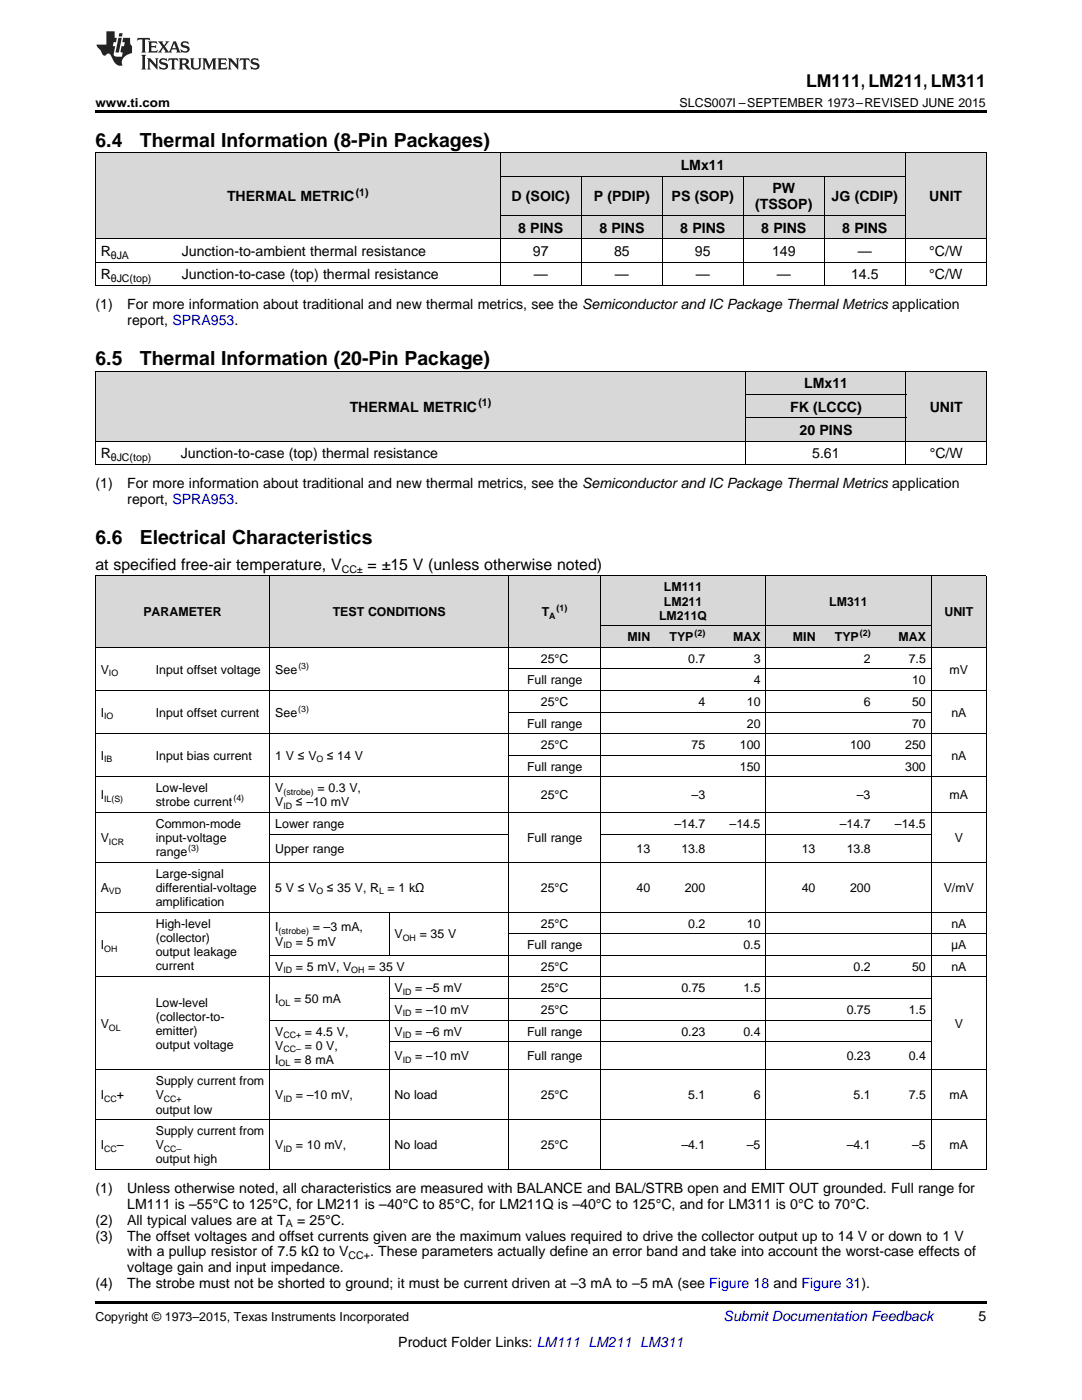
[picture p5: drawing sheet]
<svg xmlns="http://www.w3.org/2000/svg" width="216mm" height="279mm" viewBox="0 0 216 279" stroke-linecap="round" stroke-linejoin="round" font-family="sans-serif">
<defs><g id="words">
<g font-size="3.9">
<text x="19" y="29.3">6.4</text>
<text x="27.9" y="29.3">Thermal Information (8-Pin Packages)</text>
<text x="19" y="72.8">6.5</text>
<text x="27.9" y="72.8">Thermal Information (20-Pin Package)</text>
<text x="19" y="108.6">6.6</text>
<text x="27.9" y="108.6">Electrical Characteristics</text>
</g>
<text font-size="3.5" x="160.8" y="17.3">LM111, LM211, LM311</text>
<g font-size="3.2">
<text x="19" y="113.7">at specified free-air temperature, V</text>
<text x="73.3" y="113.7">= ±15 V (unless otherwise noted)</text>
</g>
<g font-size="2.8">
<text x="135.8" y="33.9">LMx11</text>
<text x="45.3" y="40.2">THERMAL METRIC</text>
<text x="102.1" y="40.2">D (SOIC)</text>
<text x="118.5" y="40.2">P (PDIP)</text>
<text x="134" y="40.2">PS (SOP)</text>
<text x="150.7" y="41.8">(TSSOP)</text>
<text x="154.1" y="38.6">PW</text>
<text x="165.9" y="40.2">JG (CDIP)</text>
<text x="185.4" y="40.2">UNIT</text>
<text x="103.4" y="46.4">8 PINS</text>
<text x="119.6" y="46.4">8 PINS</text>
<text x="135.7" y="46.4">8 PINS</text>
<text x="151.9" y="46.4">8 PINS</text>
<text x="168.1" y="46.4">8 PINS</text>
<text x="20.1" y="51.1">R</text>
<text x="36.3" y="51.1">Junction-to-ambient thermal resistance</text>
<text x="106.3" y="51.1">97</text>
<text x="122.5" y="51.1">85</text>
<text x="138.7" y="51.1">95</text>
<text x="154.1" y="51.1">149</text>
<text x="171.2" y="51.1">—</text>
<text x="185.4" y="51.1">°C/W</text>
<text x="20.1" y="55.7">R</text>
<text x="36.3" y="55.7">Junction-to-case (top) thermal resistance</text>
<text x="106.5" y="55.7">—</text>
<text x="122.7" y="55.7">—</text>
<text x="138.9" y="55.7">—</text>
<text x="155" y="55.7">—</text>
<text x="169.8" y="55.7">14.5</text>
<text x="185.4" y="55.7">°C/W</text>
<text x="19" y="61.6">(1)</text>
<text x="25.4" y="61.6">For more information about traditional and new thermal metrics, see the Semiconductor and IC Package Thermal Metrics application</text>
<text x="25.4" y="64.8">report, SPRA953.</text>
<text x="160.4" y="77.5">LMx11</text>
<text x="69.8" y="82.2">THERMAL METRIC</text>
<text x="157.7" y="82.2">FK (LCCC)</text>
<text x="185.5" y="82.2">UNIT</text>
<text x="159.5" y="86.8">20 PINS</text>
<text x="20.1" y="91.5">R</text>
<text x="36.1" y="91.5">Junction-to-case (top) thermal resistance</text>
<text x="162.1" y="91.5">5.61</text>
<text x="185.5" y="91.5">°C/W</text>
<text x="19" y="97.3">(1)</text>
<text x="25.4" y="97.3">For more information about traditional and new thermal metrics, see the Semiconductor and IC Package Thermal Metrics application</text>
<text x="25.4" y="100.5">report, SPRA953.</text>
<text x="19" y="238.1">(1)</text>
<text x="25.4" y="238.1">Unless otherwise noted, all characteristics are measured with BALANCE and BAL/STRB open and EMIT OUT grounded. Full range for</text>
<text x="19" y="244.4">(2)</text>
<text x="25.4" y="244.4">All typical values are at T</text>
<text x="25.4" y="241.2">LM111 is –55°C to 125°C, for LM211 is –40°C to 85°C, for LM211Q is –40°C to 125°C, and for LM311 is 0°C to 70°C.</text>
<text x="59.3" y="244.4">= 25°C.</text>
<text x="19" y="247.6">(3)</text>
<text x="25.4" y="247.6">The offset voltages and offset currents given are the maximum values required to drive the collector output up to 14 V or down to 1 V</text>
<text x="25.4" y="250.8">with a pullup resistor of 7.5 kΩ to V</text>
<text x="73.9" y="250.8">. These parameters actually define an error band and take into account the worst-case effects of</text>
<text x="19" y="257.1">(4)</text>
<text x="25.4" y="257.1">The strobe must not be shorted to ground; it must be current driven at –3 mA to –5 mA (see Figure 18 and Figure 31).</text>
<text x="25.4" y="253.9">voltage gain and input impedance.</text>
<text x="195.3" y="263.6">5</text>
<text x="79.5" y="268.9">Product Folder Links: LM111 LM211 LM311</text>
</g>
<text font-size="2.8" fill="#0000c8" x="144.4" y="263.6">Submit Documentation Feedback</text>
<g font-size="2.5">
<text x="19" y="21.4">www.ti.com</text>
<text x="135.6" y="21.4">SLCS007I –SEPTEMBER 1973–REVISED JUNE 2015</text>
<text x="132.5" y="118">LM111</text>
<text x="28.6" y="123">PARAMETER</text>
<text x="66.4" y="123">TEST CONDITIONS</text>
<text x="108.1" y="123">T</text>
<text x="131.5" y="123.7">LM211Q</text>
<text x="132.5" y="120.9">LM211</text>
<text x="165.5" y="120.9">LM311</text>
<text x="188.5" y="123">UNIT</text>
<text x="125.2" y="128">MIN</text>
<text x="133.6" y="128">TYP</text>
<text x="146.3" y="128">MAX</text>
<text x="158.2" y="128">MIN</text>
<text x="166.6" y="128">TYP</text>
<text x="179.3" y="128">MAX</text>
<text x="20.1" y="134.4">V</text>
<text x="31.1" y="134.4">Input offset voltage</text>
<text x="54.9" y="134.4">See</text>
<text x="105.2" y="136.6">Full range</text>
<text x="107.9" y="132.3">25°C</text>
<text x="137.3" y="132.3">0.7</text>
<text x="150.4" y="132.3">3</text>
<text x="150.4" y="136.6">4</text>
<text x="172.4" y="132.3">2</text>
<text x="181.3" y="132.3">7.5</text>
<text x="182" y="136.6">10</text>
<text x="189.5" y="134.4">mV</text>
<text x="20.1" y="143.1">I</text>
<text x="31.1" y="143.1">Input offset current</text>
<text x="54.9" y="143.1">See</text>
<text x="107.9" y="140.9">25°C</text>
<text x="139.4" y="140.9">4</text>
<text x="149" y="140.9">10</text>
<text x="172.4" y="140.9">6</text>
<text x="182" y="140.9">50</text>
<text x="189.8" y="143.1">nA</text>
<text x="105.2" y="145.2">Full range</text>
<text x="107.9" y="149.5">25°C</text>
<text x="138" y="149.5">75</text>
<text x="147.6" y="149.5">100</text>
<text x="149" y="145.2">20</text>
<text x="169.6" y="149.5">100</text>
<text x="180.6" y="149.5">250</text>
<text x="182" y="145.2">70</text>
<text x="20.1" y="151.7">I</text>
<text x="31.1" y="151.7">Input bias current</text>
<text x="54.9" y="151.7">1 V ≤ V</text>
<text x="65.2" y="151.7">≤ 14 V</text>
<text x="105.2" y="153.8">Full range</text>
<text x="147.6" y="153.8">150</text>
<text x="180.6" y="153.8">300</text>
<text x="189.8" y="151.7">nA</text>
<text x="20.1" y="159.5">I</text>
<text x="31.1" y="158.1">Low-level</text>
<text x="31.1" y="160.9">strobe current</text>
<text x="54.9" y="158.1">V</text>
<text x="54.9" y="160.9">V</text>
<text x="59.1" y="160.9">≤ –10 mV</text>
<text x="63.4" y="158.1">= 0.3 V,</text>
<text x="107.9" y="159.5">25°C</text>
<text x="138" y="159.5">–3</text>
<text x="171" y="159.5">–3</text>
<text x="189.5" y="159.5">mA</text>
<text x="31.1" y="165.2">Common-mode</text>
<text x="54.9" y="165.2">Lower range</text>
<text x="134.6" y="165.2">–14.7</text>
<text x="145.6" y="165.2">–14.5</text>
<text x="167.6" y="165.2">–14.7</text>
<text x="178.6" y="165.2">–14.5</text>
<text x="20.1" y="168.1">V</text>
<text x="31.1" y="168.1">input-voltage</text>
<text x="31.1" y="170.9">range</text>
<text x="54.9" y="170.2">Upper range</text>
<text x="105.2" y="168.1">Full range</text>
<text x="127" y="170.2">13</text>
<text x="136" y="170.2">13.8</text>
<text x="160" y="170.2">13</text>
<text x="168.9" y="170.2">13.8</text>
<text x="190.5" y="168.1">V</text>
<text x="20.1" y="178">A</text>
<text x="31.1" y="175.2">Large-signal</text>
<text x="31.1" y="178">differential-voltage</text>
<text x="54.9" y="178">5 V ≤ V</text>
<text x="65.2" y="178">≤ 35 V, R = 1 kΩ</text>
<text x="107.9" y="178">25°C</text>
<text x="127" y="178">40</text>
<text x="136.6" y="178">200</text>
<text x="160" y="178">40</text>
<text x="169.6" y="178">200</text>
<text x="188.3" y="178">V/mV</text>
<text x="31.1" y="180.8">amplification</text>
<text x="31.1" y="185.2">High-level</text>
<text x="54.9" y="185.9">I</text>
<text x="62.4" y="185.9">= –3 mA,</text>
<text x="107.9" y="185.1">25°C</text>
<text x="137.3" y="185.1">0.2</text>
<text x="149" y="185.1">10</text>
<text x="189.8" y="185.1">nA</text>
<text x="20.1" y="189.4">I</text>
<text x="31.1" y="188">(collector)</text>
<text x="31.1" y="190.9">output leakage</text>
<text x="54.9" y="188.7">V</text>
<text x="59.1" y="188.7">= 5 mV</text>
<text x="78.7" y="187.3">V</text>
<text x="83.7" y="187.3">= 35 V</text>
<text x="105.2" y="189.4">Full range</text>
<text x="148.3" y="189.4">0.5</text>
<text x="189.8" y="189.4">μA</text>
<text x="31.1" y="193.7">current</text>
<text x="54.9" y="193.7">V</text>
<text x="59.1" y="193.7">= 5 mV, V</text>
<text x="73.5" y="193.7">= 35 V</text>
<text x="107.9" y="193.7">25°C</text>
<text x="170.3" y="193.7">0.2</text>
<text x="182" y="193.7">50</text>
<text x="189.8" y="193.7">nA</text>
<text x="31.1" y="200.9">Low-level</text>
<text x="31.1" y="203.8">(collector-to-</text>
<text x="54.9" y="200.2">I</text>
<text x="58.7" y="200.2">= 50 mA</text>
<text x="78.7" y="198">V</text>
<text x="78.7" y="202.4">V</text>
<text x="82.9" y="198">= –5 mV</text>
<text x="82.9" y="202.4">= –10 mV</text>
<text x="107.9" y="198">25°C</text>
<text x="107.9" y="202.4">25°C</text>
<text x="136" y="198">0.75</text>
<text x="148.3" y="198">1.5</text>
<text x="168.9" y="202.4">0.75</text>
<text x="181.3" y="202.4">1.5</text>
<text x="20.1" y="205.2">V</text>
<text x="31.1" y="206.6">emitter)</text>
<text x="31.1" y="209.4">output voltage</text>
<text x="54.9" y="206.7">V</text>
<text x="54.9" y="209.5">V</text>
<text x="60.8" y="209.5">= 0 V,</text>
<text x="60.9" y="206.7">= 4.5 V,</text>
<text x="78.7" y="206.7">V</text>
<text x="82.9" y="206.7">= –6 mV</text>
<text x="105.2" y="206.7">Full range</text>
<text x="136" y="206.7">0.23</text>
<text x="148.3" y="206.7">0.4</text>
<text x="190.5" y="205.2">V</text>
<text x="54.9" y="212.3">I</text>
<text x="58.7" y="212.3">= 8 mA</text>
<text x="78.7" y="211.6">V</text>
<text x="82.9" y="211.6">= –10 mV</text>
<text x="105.2" y="211.6">Full range</text>
<text x="168.9" y="211.6">0.23</text>
<text x="181.3" y="211.6">0.4</text>
<text x="20.1" y="219.4">I</text>
<text x="23.3" y="219.4">+</text>
<text x="31.1" y="216.6">Supply current from</text>
<text x="31.1" y="219.4">V</text>
<text x="54.9" y="219.4">V</text>
<text x="59.1" y="219.4">= –10 mV,</text>
<text x="78.7" y="219.4">No load</text>
<text x="107.9" y="219.4">25°C</text>
<text x="137.3" y="219.4">5.1</text>
<text x="150.4" y="219.4">6</text>
<text x="170.3" y="219.4">5.1</text>
<text x="181.3" y="219.4">7.5</text>
<text x="189.5" y="219.4">mA</text>
<text x="31.1" y="222.2">output low</text>
<text x="31.1" y="226.6">Supply current from</text>
<text x="20.1" y="229.4">I</text>
<text x="23.3" y="229.4">–</text>
<text x="31.1" y="229.4">V</text>
<text x="31.1" y="232.2">output high</text>
<text x="54.9" y="229.4">V</text>
<text x="59.1" y="229.4">= 10 mV,</text>
<text x="78.7" y="229.4">No load</text>
<text x="107.9" y="229.4">25°C</text>
<text x="136" y="229.4">–4.1</text>
<text x="149" y="229.4">–5</text>
<text x="168.9" y="229.4">–4.1</text>
<text x="182" y="229.4">–5</text>
<text x="189.5" y="229.4">mA</text>
<text x="19" y="263.6">Copyright © 1973–2015, Texas Instruments Incorporated</text>
</g>
<g font-size="2.1">
<text x="71" y="39.1">(1)</text>
<text x="22.1" y="51.6">θJA</text>
<text x="22.1" y="56.3">θJC(top)</text>
<text x="95.5" y="81">(1)</text>
<text x="22.1" y="92">θJC(top)</text>
<text x="68.2" y="114.4">CC±</text>
<text x="57" y="245">A</text>
<text x="69.6" y="251.3">CC+</text>
</g>
<g font-size="1.8">
<text x="109.6" y="123.5">A</text>
<text x="111.1" y="122">(1)</text>
<text x="138.6" y="127">(2)</text>
<text x="171.6" y="127">(2)</text>
<text x="21.7" y="134.9">IO</text>
<text x="59.5" y="133.5">(3)</text>
<text x="20.8" y="143.5">IO</text>
<text x="59.5" y="142.1">(3)</text>
<text x="20.8" y="152.2">IB</text>
<text x="63.1" y="152.2">O</text>
<text x="20.8" y="160">IL(S)</text>
<text x="46.6" y="159.9">(4)</text>
<text x="56.6" y="158.6">(strobe)</text>
<text x="56.6" y="161.4">ID</text>
<text x="21.7" y="168.6">ICR</text>
<text x="37.6" y="169.9">(3)</text>
<text x="21.7" y="178.5">VD</text>
<text x="63.1" y="178.5">O</text>
<text x="75.6" y="178.5">L</text>
<text x="20.8" y="189.9">OH</text>
<text x="55.6" y="186.4">(strobe)</text>
<text x="56.6" y="189.2">ID</text>
<text x="80.4" y="187.8">OH</text>
<text x="56.6" y="194.2">ID</text>
<text x="70.1" y="194.2">OH</text>
<text x="55.6" y="200.7">OL</text>
<text x="80.4" y="198.5">ID</text>
<text x="80.4" y="202.8">ID</text>
<text x="21.7" y="205.7">OL</text>
<text x="56.6" y="207.2">CC+</text>
<text x="56.6" y="210">CC–</text>
<text x="80.4" y="207.2">ID</text>
<text x="55.6" y="212.8">OL</text>
<text x="80.4" y="212.1">ID</text>
<text x="20.8" y="219.9">CC</text>
<text x="32.7" y="219.9">CC+</text>
<text x="56.6" y="219.9">ID</text>
<text x="20.8" y="229.9">CC</text>
<text x="32.7" y="229.9">CC–</text>
<text x="56.6" y="229.9">ID</text>
</g>
</g></defs>
<g fill="#d8d8d8">
<path d="M19 115h11v14.3h-11z"/>
<path d="M30 115h23.9v14.3h-23.9z"/>
<path d="M53.9 115h23.8v14.3h-23.8z"/>
<path d="M77.7 115h23.8v14.3h-23.8z"/>
<path d="M101.5 115h18.3v14.3h-18.3z"/>
<path d="M119.8 125h11v4.3h-11z"/>
<path d="M130.8 125h11.1v4.3h-11.1z"/>
<path d="M141.9 125h10.9v4.3h-10.9z"/>
<path d="M152.8 125h11v4.3h-11z"/>
<path d="M163.8 125h11v4.3h-11z"/>
<path d="M174.8 125h11v4.3h-11z"/>
<path d="M185.8 115h11v14.3h-11z"/>
<path d="M119.8 115h11v10h-11z"/>
<path d="M130.8 115h11.1v10h-11.1z"/>
<path d="M141.9 115h10.9v10h-10.9z"/>
<path d="M152.8 115h11v10h-11z"/>
<path d="M163.8 115h11v10h-11z"/>
<path d="M174.8 115h11v10h-11z"/>
<path d="M19 74.1h16v14h-16z"/>
<path d="M35 74.1h113.8v14h-113.8z"/>
<path d="M148.8 83.4h32v4.7h-32z"/>
<path d="M180.8 74.1h16v14h-16z"/>
<path d="M148.8 78.8h32v4.6h-32z"/>
<path d="M148.8 74.1h32v4.7h-32z"/>
<path d="M19 30.6h16.2v17.1h-16.2z"/>
<path d="M35.2 30.6h64.6v17.1h-64.6z"/>
<path d="M99.8 43h16.2v4.7h-16.2z"/>
<path d="M116 43h16.2v4.7h-16.2z"/>
<path d="M132.2 43h16.1v4.7h-16.1z"/>
<path d="M148.3 43h16.2v4.7h-16.2z"/>
<path d="M164.5 43h16.2v4.7h-16.2z"/>
<path d="M180.7 30.6h16.1v17.1h-16.1z"/>
<path d="M99.8 35.2h16.2v7.8h-16.2z"/>
<path d="M116 35.2h16.2v7.8h-16.2z"/>
<path d="M132.2 35.2h16.1v7.8h-16.1z"/>
<path d="M148.3 35.2h16.2v7.8h-16.2z"/>
<path d="M164.5 35.2h16.2v7.8h-16.2z"/>
<path d="M99.8 30.6h16.2v4.6h-16.2z"/>
<path d="M116 30.6h16.2v4.6h-16.2z"/>
<path d="M132.2 30.6h16.1v4.6h-16.1z"/>
<path d="M148.3 30.6h16.2v4.6h-16.2z"/>
<path d="M164.5 30.6h16.2v4.6h-16.2z"/>
</g>
<g fill="#000">
<path d="M19 22h177.8v.5h-177.8zM19 57h.2zM99.7 57h.1zM115.9 57h.1zM132.1 57h.1zM148.2 57h.1zM164.4 57h.1zM180.6 57h.1zM196.7 57h.1zM19 92.7h.2zM148.7 92.7h.1zM180.7 92.7h.1z"/>
<path d="M196.7 92.7h.1zM19 233.4l.2 .1zM53.8 233.4l.1 .1zM77.6 233.4l.1 .1zM101.4 233.4l.1 .1zM119.7 233.4l.1 .1zM130.7 233.4l.1 .1zM141.7 233.4l.2 .1zM152.7 233.4l.1 .1zM163.7 233.4l.1 .1zM174.7 233.4l.1 .1zM185.7 233.4l.1 .1z"/>
<path d="M196.7 233.4l.1 .1zM19 259.7h177.8v.5h-177.8z"/>
</g>
<g fill="none" stroke="#000" stroke-width=".2">
<path d="M19 30.5h177.8M19.1 30.5v26.5M99.8 30.5v26.5M99.8 35.2h80.8M116 35.2v21.8M132.1 35.2v21.8M148.3 35.2v21.8M164.4 35.2v21.8M180.6 30.5v26.5M196.8 30.5v26.5M19 57h177.8M19 52.3h177.8"/>
<path d="M19 47.6h177.8M99.8 43h80.9M19 74.1h177.8v18.6M19.1 74.1v18.6M148.8 74.1v18.6M148.8 78.7h32M180.8 74.1v18.6M19 92.7h177.8M19 88h177.8M148.8 83.4h32M19 115h177.8M19.1 115v118.5"/>
<path d="M53.8 115v118.5M101.5 115v118.5M119.8 115v118.5M152.8 115v118.5M185.8 115v118.5M196.8 115v118.5M19 137.8h177.8M19 129.2h177.8M101.5 133.5h84.3M119.8 124.9h66M19 155h177.8M19 146.4h177.8"/>
<path d="M101.5 150.7h84.3M101.5 142.1h84.3M19 172.1h177.8M19 162.2h177.8M53.9 166.5h47.6M119.8 166.5h66M19 195h177.8M19 182.1h177.8M53.9 190.7h142.9M77.6 182.1v8.6M77.6 195v38.5M77.7 199.3h108.1"/>
<path d="M101.5 186.4h95.3M19 213.5h177.8M53.9 203.6h131.9M77.7 207.9h108.1M19 233.4h177.8M19 223.5h177.8"/>
</g>
<g fill="#231f20">
<path d="M27.5 7.6l-.1 .5 .4-.2h.6v.1v2.1l-.2 .4h1l-.3-.4v-2.1l.1-.1h.5l.5 .2-.2-.5zM29.5 8.3l.2 .3v1.5l-.2 .4h1.8l.2-.6a1.04 1.04 0 0 1-1.3 .2v-.7h.6l.3 .2v-.6l-.3 .2h-.6v-.6l.8-.1 .4 .3-.2-.5zM31.5 8.3l.9 1.1-.9 1.1h.8l-.2-.2 .5-.7 .4 .7-.2 .2h1.5l-.1-.2 .1-.4h.9l.1 .4-.2 .2h1l-.3-.3-.7-1.9h-.5l-.9 2-.8-1 .9-1h-.8l.1 .3-.3 .5-.4-.6 .2-.2zM34.7 8.6l.4 1h-.7zM36.3 8.4a.63 .63 0 0 0-.2 .7 .63 .63 0 0 0 .6 .4l.6 .2 .1 .2a.75 .75 0 0 1-.7 .4 .75 .75 0 0 1-.6-.5l.1 .7 .1-.1a1.11 1.11 0 0 0 1.5-.6 1.13 1.13 0 0 0-1.2-.8l-.1-.4a1.04 1.04 0 0 1 1.2 .2l-.2-.5-.1 .1-.5-.2zM28.2 10.9l.2 .4v2.2l-.2 .4h1l-.3-.4v-2.2l.3-.4zM29.3 11.6l.3 .4v1.5l-.3 .4h.8l-.2-.4v-1.3l1.5 1.7v-1.9l.2-.4h-.7l.2 .4v.9l-1.1-1.3zM32 11.8a.62 .62 0 0 0-.2 .7 .62 .62 0 0 0 .6 .4l.6 .1 .1 .3a.76 .76 0 0 1-.7 .3 .76 .76 0 0 1-.6-.4l.1 .7 .1-.1a1.11 1.11 0 0 0 1.5-.6 1.13 1.13 0 0 0-1.2-.8l-.1-.4a1.04 1.04 0 0 1 1.2 .2l-.2-.6-.1 .1-.5-.1zM33.7 11.6l-.2 .6a.61 .61 0 0 1 .8-.3v1.6l-.2 .4h.9l-.2-.4v-1.6a.63 .63 0 0 1 .8 .3l-.2-.6zM35.6 11.6l.3 .4v1.5l-.3 .4h1l-.2-.2v-.8l.5 .2a.76 .76 0 0 0 1.2 .7l-1-1a.58 .58 0 0 0 .6-.5 .58 .58 0 0 0-.5-.6zM36.4 11.9h.1a.45 .45 0 0 1 .5 .1 .45 .45 0 0 1 .1 .5l-.7 .2zM37.9 11.6l.2 .2a2.17 2.17 0 0 0 .3 1.9 .99 .99 0 0 0 1.6-.6v-1.1l.2-.4h-.7l.2 .2a1.92 1.92 0 0 1-.2 1.8 .6 .6 0 0 1-.9-.5v-1.1l.2-.4zM40.4 11.6l.2 .4v1.5l-.2 .4h.7l-.2-.4v-1.4l.8 1.8 .8-1.8v1.4l-.2 .4h.9l-.2-.4v-1.5l.2-.4h-.8l-.6 1.5-.6-1.5zM43.4 11.6l.2 .4v1.5l-.2 .4h1.8l.2-.6a1.04 1.04 0 0 1-1.3 .1v-.6h.5l.4 .2v-.6l-.4 .2h-.5v-.7h.8l.3 .3-.1-.6zM45.5 11.6l.2 .4v1.5l-.2 .4h.7l-.2-.4v-1.3l1.5 1.7v-1.9l.2-.4h-.7l.2 .4v.9l-1.1-1.3zM47.9 11.6l-.1 .6a.61 .61 0 0 1 .8-.3v1.6l-.3 .4h1l-.3-.4 .1-1.6a.63 .63 0 0 1 .7 .3l-.1-.6zM50.2 11.8a.62 .62 0 0 0-.2 .7 .62 .62 0 0 0 .6 .4l.6 .1 .2 .3a.76 .76 0 0 1-.8 .3 .76 .76 0 0 1-.6-.4l.1 .7 .2-.1a1.11 1.11 0 0 0 1.5-.6 1.13 1.13 0 0 0-1.3-.8l-.1-.4a1.04 1.04 0 0 1 1.2 .2l-.1-.6-.2 .1-.5-.1z"/>
<path d="M21.2 6.3v2.6h-1.9l.1 .4 .7 .9a.91 .91 0 0 0 1 .8 .56 .56 0 0 1 .5-.3 .56 .56 0 0 1 .5 .3l.4 .8a1.53 1.53 0 0 0 1.9 1.2 1.54 1.54 0 0 1 1-2.1l.9-.3v-1.4a1.52 1.52 0 0 1-.3-1.6h-1.4l-.2 .8h.5l-.2 .8h-.4l-.2 1v.2l.4 .1-.2 .8a1.93 1.93 0 0 1-1.6-.3l.3-1.8h-.5l.2-.8h.4l.2-.8h-.4v-1.3zM23.6 7.6l-.6 2.9h.7l.6-2.9zM23.8 6.6l-.1 .7h.6l.2-.7z"/>
</g>
<use href="#words"/>
</svg>
